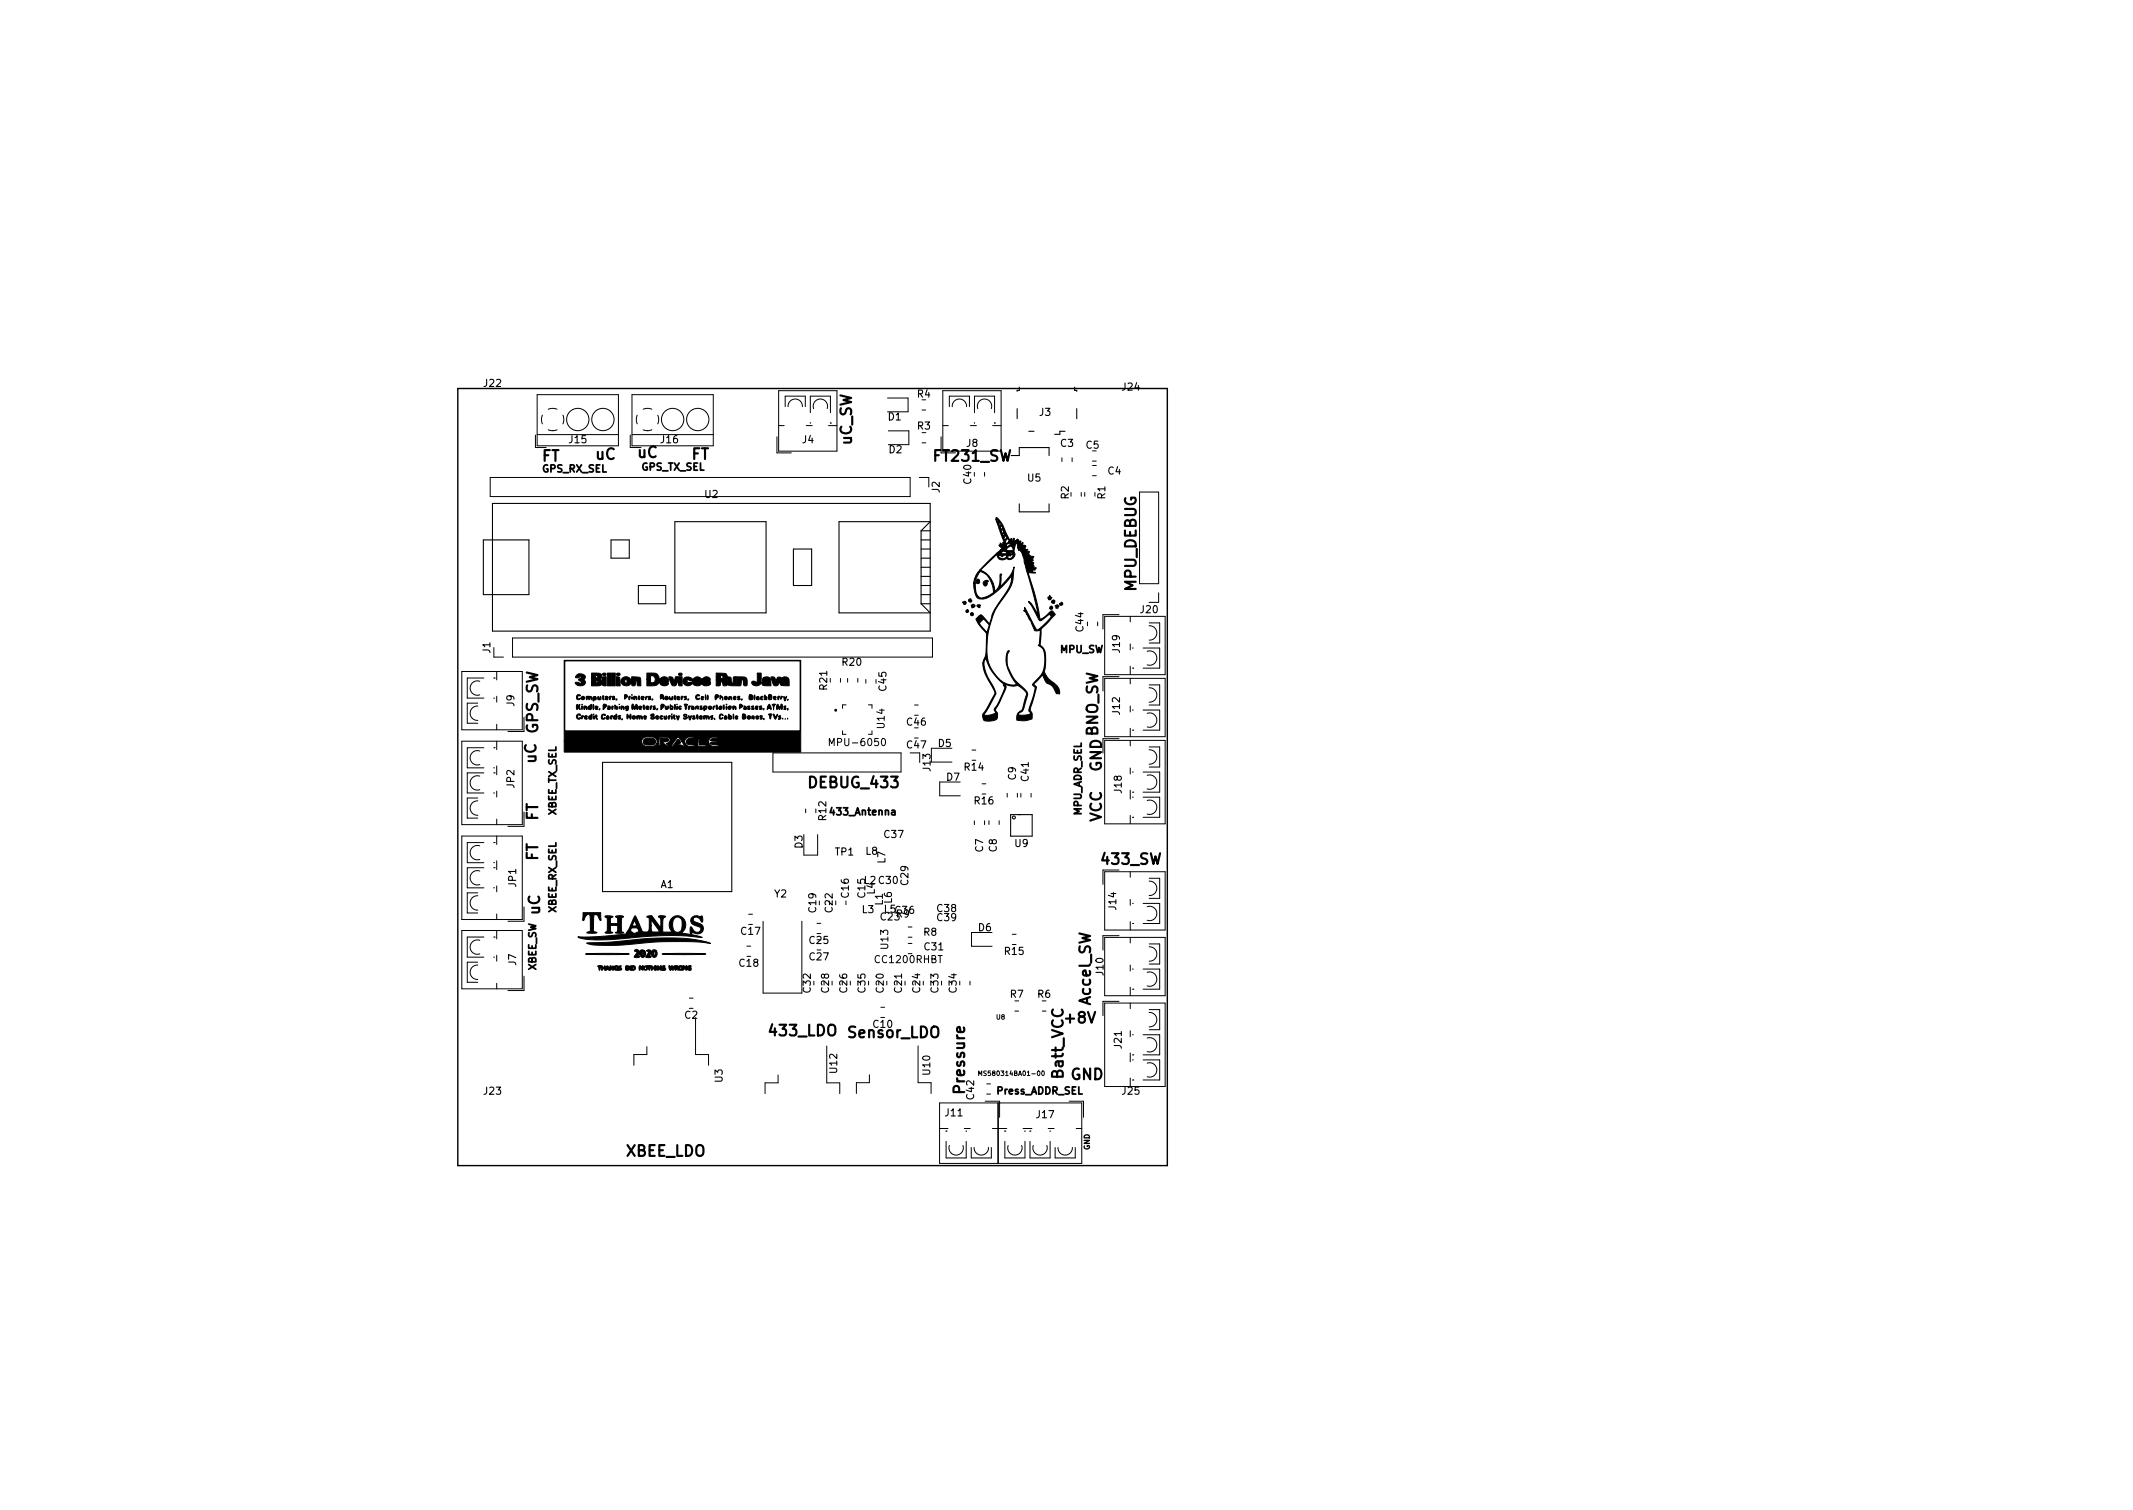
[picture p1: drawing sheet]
<svg xmlns="http://www.w3.org/2000/svg" width="297mm" height="210mm" viewBox="0 0 297 210" stroke-linecap="round" stroke-linejoin="round" font-family="sans-serif">
<defs><g id="words">
<g font-size="2.1">
<text x="75.4" y="64.2">FT</text>
<text x="82.9" y="64">uC</text>
<text x="88.8" y="63.7">uC</text>
<text x="96.3" y="64">FT</text>
<text x="118.6" y="62.1" transform="rotate(-90 118.6 62.1)">uC_SW</text>
<text x="130.1" y="64.2">FT231_SW</text>
<text x="158.2" y="82.4" transform="rotate(-90 158.2 82.4)">MPU_DEBUG</text>
<text x="74.7" y="106.3" transform="rotate(-90 74.7 106.3)">uC GPS_SW</text>
<text x="153.4" y="107.5" transform="rotate(-90 153.4 107.5)">GNDBNO_SW</text>
<text x="112.8" y="109.7">DEBUG_433</text>
<text x="74.9" y="119.9" transform="rotate(-90 74.9 119.9)">FT</text>
<text x="74.9" y="114.3" transform="rotate(-90 74.9 114.3)">FT</text>
<text x="153.4" y="114.5" transform="rotate(-90 153.4 114.5)">VCC</text>
<text x="153.5" y="120.4">433_SW</text>
<text x="75.2" y="127.4" transform="rotate(-90 75.2 127.4)">uC</text>
<text x="148.5" y="142.5">+8V</text>
<text x="151.9" y="139.9" transform="rotate(-90 151.9 139.9)">Accel_SW</text>
<text x="107.2" y="144.3">433_LDO</text>
<text x="118.1" y="144.5">Sensor_LDO</text>
<text x="134.4" y="152" transform="rotate(-90 134.4 152)">Pressure</text>
<text x="148.1" y="150.1" transform="rotate(-90 148.1 150.1)">Batt_VCC</text>
<text x="149.1" y="150.4">GND</text>
<text x="87.1" y="161">XBEE_LDO</text>
</g>
<g font-size="1.4">
<text x="67.4" y="53.9">J22</text>
<text x="123.7" y="58.5">D1</text>
<text x="127.8" y="55.4">R4</text>
<text x="127.8" y="59.8">R3</text>
<text x="144.8" y="57.9">J3</text>
<text x="156.3" y="54.4">J24</text>
<text x="75.5" y="65.8">GPS_RX_SEL</text>
<text x="79.3" y="61.7">J15</text>
<text x="89.3" y="65.5">GPS_TX_SEL</text>
<text x="92.1" y="61.7">J16</text>
<text x="111.7" y="61.7">J4</text>
<text x="123.8" y="63.1">D2</text>
<text x="134.6" y="62.2">J8</text>
<text x="147.7" y="62.2">C3</text>
<text x="151.3" y="62.5">C5</text>
<text x="98.2" y="69.3">U2</text>
<text x="130.8" y="68.6" transform="rotate(-90 130.8 68.6)">J2</text>
<text x="135.2" y="67.3" transform="rotate(-90 135.2 67.3)">C40</text>
<text x="143.1" y="67">U5</text>
<text x="148.8" y="69.5" transform="rotate(-90 148.8 69.5)">R2</text>
<text x="153.9" y="69.5" transform="rotate(-90 153.9 69.5)">R1</text>
<text x="154.3" y="66.1">C4</text>
<text x="150.9" y="87.9" transform="rotate(-90 150.9 87.9)">C44</text>
<text x="158.9" y="85.4">J20</text>
<text x="68.3" y="90.9" transform="rotate(-90 68.3 90.9)">J1</text>
<text x="117.3" y="92.7">R20</text>
<text x="147.6" y="90.9">MPU_SW</text>
<text x="155.9" y="90.8" transform="rotate(-90 155.9 90.8)">J19</text>
<text x="71.6" y="98.3" transform="rotate(-90 71.6 98.3)">J9</text>
<text x="115.2" y="96" transform="rotate(-90 115.2 96)">R21</text>
<text x="123.2" y="101.4" transform="rotate(-90 123.2 101.4)">U14</text>
<text x="123.4" y="96.1" transform="rotate(-90 123.4 96.1)">C45</text>
<text x="126.3" y="101">C46</text>
<text x="155.9" y="99.5" transform="rotate(-90 155.9 99.5)">J12</text>
<text x="116" y="103.9">MPU-6050</text>
<text x="126.3" y="104.2">C47</text>
<text x="129.6" y="107.3" transform="rotate(-90 129.6 107.3)">J13</text>
<text x="130.7" y="104">D5</text>
<text x="134.3" y="107.3">R14</text>
<text x="71.6" y="109.7" transform="rotate(-90 71.6 109.7)">JP2</text>
<text x="77.5" y="113.6" transform="rotate(-90 77.5 113.6)">XBEE_TX_SEL</text>
<text x="115.8" y="113.5">433_Antenna</text>
<text x="131.8" y="108.7">D7</text>
<text x="135.7" y="112">R16</text>
<text x="141.5" y="108.6" transform="rotate(-90 141.5 108.6)">C9</text>
<text x="143.2" y="108.7" transform="rotate(-90 143.2 108.7)">C41</text>
<text x="150.6" y="113.6" transform="rotate(-90 150.6 113.6)">MPU_ADR_SEL</text>
<text x="156.2" y="110.4" transform="rotate(-90 156.2 110.4)">J18</text>
<text x="111.8" y="118.1" transform="rotate(-90 111.8 118.1)">D3</text>
<text x="115.1" y="114.2" transform="rotate(-90 115.1 114.2)">R12</text>
<text x="116.3" y="119.1">TP1</text>
<text x="120.6" y="119">L8</text>
<text x="123.2" y="116.7">C37</text>
<text x="136.9" y="118.6" transform="rotate(-90 136.9 118.6)">C7</text>
<text x="138.8" y="118.6" transform="rotate(-90 138.8 118.6)">C8</text>
<text x="141.3" y="117.9">U9</text>
<text x="71.9" y="123.5" transform="rotate(-90 71.9 123.5)">JP1</text>
<text x="92" y="123.6">A1</text>
<text x="107.9" y="125">Y2</text>
<text x="118.2" y="124.9" transform="rotate(-90 118.2 124.9)">C16</text>
<text x="120.3" y="123.1">L2 C30</text>
<text x="120.5" y="124.9" transform="rotate(-90 120.5 124.9)">C15</text>
<text x="121.8" y="124.5" transform="rotate(-90 121.8 124.5)">L4</text>
<text x="123.3" y="120.2" transform="rotate(-90 123.3 120.2)">L7</text>
<text x="124.2" y="125.8" transform="rotate(-90 124.2 125.8)">L6</text>
<text x="126.5" y="123.2" transform="rotate(-90 126.5 123.2)">C29</text>
<text x="77.5" y="127.1" transform="rotate(-90 77.5 127.1)">XBEE_RX_SEL</text>
<text x="103.2" y="130.2">C17</text>
<text x="112.8" y="131.4">C25</text>
<text x="113.7" y="127" transform="rotate(-90 113.7 127)">C19</text>
<text x="115.9" y="127" transform="rotate(-90 115.9 127)">C22</text>
<text x="120.1" y="127.1">L3</text>
<text x="122.7" y="128.2">C23</text>
<text x="122.9" y="126" transform="rotate(-90 122.9 126)">L1</text>
<text x="123.1" y="127.1">L5C36</text>
<text x="124.8" y="127.7">R9</text>
<text x="128.6" y="130.3">R8</text>
<text x="130.5" y="127">C38</text>
<text x="130.5" y="128.3">C39</text>
<text x="136.3" y="129.7">D6</text>
<text x="155.4" y="126.6" transform="rotate(-90 155.4 126.6)">J14</text>
<text x="71.9" y="134.4" transform="rotate(-90 71.9 134.4)">J7</text>
<text x="74.7" y="135.2" transform="rotate(-90 74.7 135.2)">XBEE_SW</text>
<text x="103" y="134.6">C18</text>
<text x="112.8" y="133.7">C27</text>
<text x="122" y="134.1">CC1200RHBT</text>
<text x="123.7" y="132.1" transform="rotate(-90 123.7 132.1)">U13</text>
<text x="128.8" y="132.3">C31</text>
<text x="140" y="133">R15</text>
<text x="153.7" y="135.7" transform="rotate(-90 153.7 135.7)">J10</text>
<text x="95.4" y="141.8">C2</text>
<text x="112.9" y="138.2" transform="rotate(-90 112.9 138.2)">C32</text>
<text x="115.4" y="138.2" transform="rotate(-90 115.4 138.2)">C28</text>
<text x="118" y="138.2" transform="rotate(-90 118 138.2)">C26</text>
<text x="120.5" y="138.2" transform="rotate(-90 120.5 138.2)">C35</text>
<text x="121.6" y="143.1">C10</text>
<text x="123.1" y="138.2" transform="rotate(-90 123.1 138.2)">C20</text>
<text x="125.6" y="138.2" transform="rotate(-90 125.6 138.2)">C21</text>
<text x="128.1" y="138.2" transform="rotate(-90 128.1 138.2)">C24</text>
<text x="130.7" y="138.2" transform="rotate(-90 130.7 138.2)">C33</text>
<text x="133.2" y="138.2" transform="rotate(-90 133.2 138.2)">C34</text>
<text x="140.7" y="138.9">R7</text>
<text x="144.5" y="138.9">R6</text>
<text x="116.6" y="149.4" transform="rotate(-90 116.6 149.4)">U12</text>
<text x="129.5" y="149.6" transform="rotate(-90 129.5 149.6)">U10</text>
<text x="156.2" y="145.9" transform="rotate(-90 156.2 145.9)">J21</text>
<text x="67.4" y="152.4">J23</text>
<text x="100.6" y="150.7" transform="rotate(-90 100.6 150.7)">U3</text>
<text x="131.7" y="155.4">J11</text>
<text x="135.6" y="153" transform="rotate(-90 135.6 153)">C42</text>
<text x="138.8" y="152.4">Press_ADDR_SEL</text>
<text x="144.4" y="155.7">J17</text>
<text x="156.3" y="152.4">J25</text>
</g>
<text font-size="1" x="151.8" y="160.1" transform="rotate(-90 151.8 160.1)">GND</text>
<g font-size=".9">
<text x="138.8" y="142">U8</text>
<text x="136.9" y="149.8">MS580314BA01-00</text>
</g>
</g></defs>
<g fill="none" stroke="#000" stroke-width=".2">
<path d="M63.8 54.1h98.8v108.2h-98.8z"/>
<circle cx="116.4" cy="98.9" r=".1"/>
</g>
<g fill="#000" stroke="#000" stroke-width=".14">
<path d="M138.8 72a4.4 4.4 0 0 1 1.3 2.3l.6 1 .1-.3h.1l.1 .6 .2-.7v.7l.2-.3h.3h-.3l.3-.2 .1 .1v.4l.1-.1h.1v-.1l-.1 .1 .1-.2 .2 .1-.3 .7 .5-.6v.6l.2-.2 .3 .2-.2 .2 .1 .1-.4 .3 .7-.2-.4 .3h.7l-.4 .2 .3 .1-.2 .2 .9 .2-.2 .3a.34 .34 0 0 1 0 .4 .34 .34 0 0 1-.4 .1h.6l-.2 .3 .2 .3h-.3a.37 .37 0 0 0 .5 .1l.1 .1-.3 .1 .2 .2a.38 .38 0 0 0-.5 .2l.5 .1h-1l1 3.3 .7 3.2 .5-.3 1.1-.8 .5 .5-1.6 1.6a.74 .74 0 0 0-.4 .9l-.2 1.7a1.9 1.9 0 0 1 .8 2l-.1 1.4a1.2 1.2 0 0 0 .5 1.2l.7 .7a1.55 1.55 0 0 1 .9 1.5h-.4l-.2-.2a1.82 1.82 0 0 0-1.3-1.3l-.5-1.1-1.2 1.2 .4 .5-.9 3.1 .3 .7-.1 .6-.9 .2h-1.2a1.14 1.14 0 0 1 .7-1.4l.6-2a.59 .59 0 0 0-.3-.8l-.9-.6a3.6 3.6 0 0 1-1.8-.2l.2 .2v.4l-.9 2-.6 .9a1.11 1.11 0 0 1 .2 1.3 2.16 2.16 0 0 1-1.8 .2 .91 .91 0 0 1 .2-1.3l1.3-2.4-.3-.9a6.2 6.2 0 0 1-1.3-3.4h.1v.3a7.8 7.8 0 0 0 1.4 3.2l.3 .8-1.6 3a2.02 2.02 0 0 0 1.6-.4l-.1-.1a.55 .55 0 0 1 .2-.8l1.1-2.5-.2-.6a7.1 7.1 0 0 1-2.4-3.4 .49 .49 0 0 0-.3 .5h-.1l.2-.7a3.7 3.7 0 0 0 .3-1.9v-1.5l-1.2-1.4h.2l1 1.3 .4-1.1-.8-.8-.6 .6h-.2l-.3-.6 .7-.6 1.2 1.3a8.8 8.8 0 0 1 1.6-3.4l.8-1.2a2.74 2.74 0 0 0 .6-2.1l-.1 .1a10.2 10.2 0 0 1-3.4 3l-.5 .1a.87 .87 0 0 1-1-.9l-.2-1.3h.2v.4a1.77 1.77 0 0 0 .6 1.6 2.6 2.6 0 0 0 2-.7 3.3 3.3 0 0 0-1.5-2.8l-.4-.1a3.3 3.3 0 0 0-.7 1.6h-.2l.1-.5 .4-.9 .3-.4a3.3 3.3 0 0 1 2.2 2.9 2.27 2.27 0 0 0 .7-2.2l.1-.2h.1l-.1 .3-.1 1.5 .2-.2a6.2 6.2 0 0 0 1.7-2.6 7.9 7.9 0 0 1-.6 3l-.7 1.1a11.4 11.4 0 0 0-2.2 9.3 4.9 4.9 0 0 0 2.7 3l.9 .1 .2-.1v-.1a6.9 6.9 0 0 1-1.4-3.2l.1-1.1 .2-.3h.2l-.1 .2a3 3 0 0 0 .2 2.7 6.2 6.2 0 0 0 2.1 2.5l.2 .4a.79 .79 0 0 1 0 .8l-.2 .8a1.68 1.68 0 0 1-.6 1.1l-.5 .4h1.3l.6-.2-.3-.4 .9-3.2-.4-.3v-.2a4.8 4.8 0 0 0 1.6-2.2l.1-1.1a2.36 2.36 0 0 0-.5-1.8l-.4-.3 .1-.2 .2-1.8a.71 .71 0 0 1-.9-.1 7 7 0 0 0-1.1-2.2v-.2l-.4-.3h.2v-.4l1.4 2.7 .3 .4 1-.7 1-1.1-.3-.3-1 .8h-.3l-1.6-2.7a4.3 4.3 0 0 1 1.3 1.7l-.4-1.8-1.1-4.1 .5-.1-.5 .1-.3-1h.7h-.7l-.4-1.6-.2-.2v-.2l-.2 .2-.1-.3h.7h-.7v-.1h.5h-.5v-.1l.7 .1 .2-.3-.2 .2h-.7h.3l.1-.2-.1 .2h-.4l-.2-.7-.3 1.2a.76 .76 0 0 1-.1 1 .76 .76 0 0 1-.9 .1 .79 .79 0 0 1-1.3-.3l.3 .1a.68 .68 0 0 0 1-.1h.2l.1 .3h.1l.4-.2 .1-.3h-.3l-.1 .1-.2-.1-.1 .2h-.2v-.1l-.1-.1a.38 .38 0 0 0-.5 .2l-.3-.1-.4 .1-.1-.3-2.4 2.2 2.4-2.4 1.2 .1 .3-.1h-.1h.3l.1 .1h.5l-.3-.2-.6 .1a.6 .6 0 0 0-.9 0h-.5l.5-.4 1 .1a.6 .6 0 0 0 .8-.2l-.3-.5-.5 .3-.1 .2-.1-.1-.1 .2h-.7l.1-.1h.5h-.5l.2-.1-.5-.4h1l.1 .1h.1a.41 .41 0 0 0 .4-.5l-.4 .1-.2 .3h-1v-.1l.2-.1v-.2l.4 .3v-.1h.3h-.3l-.1-.3 .2 .2v-.1h.2l.1 .1 .4-.2h.2l.2 .1-.1-.1h-.3v-.2l-.2-.3-.2 .3-.1 .3h-.2l-.2-.7h.2l.1 .2h.1a.35 .35 0 0 0 .2-.4h-.3l-.1 .2h-.2l-.2-.4h.4l.2-.2-.2-.1-.2 .3h-.2l-.1-.4 .3 .1 .2-.4h-.2l-.2 .3h-.1l-.2-.5 .4 .1 .1-.4h-.2l-.1 .3h-.2l-.2-.6h.2l.2 .2 .1-.2-.2-.2-.1 .2h-.2l-.2-.7h.1l.2 .4 .1-.2-.2-.2h-.2zM139.5 76.9v.1zM80.3 96.8l.2-.1 .3 .1v.1h-.3l-.1 .2 .2 .2 .3-.1a.32 .32 0 0 1-.5 .2l-.1-.4zM80.4 99.5l.2-.1 .2 .1-.1 .1-.1-.1-.2 .3 .2 .2 .2-.1v.1l-.2 .2-.2-.1a.39 .39 0 0 1 0-.6zM80.3 98.1l.1 .2 .4-.2-.1 .4 .1 .3-.3-.3-.1 .3-.1-.1zM80.3 94l.3-.2h.3a.66 .66 0 0 1 .6 .4l-.2 .4 .1 .1a.41 .41 0 0 1-.1 .7 .84 .84 0 0 1-1.2-.3l.2-.1 .5 .1 .2-.1-.4-.3 .3-.3 .1-.1-.5 .1-.3-.1zM81 98.3l.1 .5-.1-.3zM81.1 98.1v.1zM81 99.7h.3l-.2 .4-.1-.1zM81.1 97h.3v.4h-.2l-.2-.1v-.1h.1l.1 .1 .1-.1-.1-.2-.1 .2h-.1zM81.3 98.4l.2-.1a.32 .32 0 0 1 .3 .4h-.2l-.1-.3-.1 .4zM81.5 99.7h.3l-.1 .2-.2 .1h.3l-.1 .1-.3-.1v-.2h.3h-.3z"/>
<path d="M81.7 97l.1-.1a.45 .45 0 0 1 .6 .3v.2l-.2-.4-.2 .4-.1-.4-.2 .4-.1-.2zM81.9 98.4l.4-.3v.7l-.4-.1v-.2h.1l.1 .2 .1-.2-.1-.1-.1 .1h-.1zM82 99.8l.4-.4v.7h-.4v-.2h.1l.1 .2 .1-.2-.1-.2-.1 .2h-.1zM82.6 98.1l.1 .3-.1 .4-.1-.4zM82.7 99.4v.1zM82.7 99.6l.1 .3-.1 .3-.1-.3zM82.7 97h.1a.3 .3 0 0 1 .2 .4l-.4 .2v-.4h.1l.1 .1 .1-.1-.1-.2-.1 .2h-.1zM82.9 98.4l.2-.1 .2 .2-.3 .1 .2 .1v.1h-.3v-.4h.2zM83 99.5l.2 .2-.1 .3 .1 .1-.1 .1a.49 .49 0 0 1-.1-.7zM82.4 93.7h.9a.48 .48 0 0 1 .5 .3 .48 .48 0 0 1-.1 .6l.2 .2 .1-.6h.4v1.3h-.4l-.1-.4a.73 .73 0 0 1-.9 .4h-.6v-.6h.5l.2 .2 .2-.2-.2-.1-.2 .1h-.5v-.7h.5l.2 .2 .2-.2-.3-.1-.1 .1h-.5zM83.5 98.7h.1l-.2 .1zM83.3 97l.2 .3 .1-.3 .1 .4h-.4z"/>
<path d="M84 96.9l.1 .1a.26 .26 0 0 0 0 .4 .4 .4 0 0 1-.1-.5zM83.9 99.5l.3-.1 .1 .2-.3-.1a.37 .37 0 0 0 0 .6l.3-.2-.1 .2h-.4l-.1-.4zM84.1 98l.4 .2-.5 .6v-.5l.2 .1 .1-.1v-.1l-.3 .1zM83.9 93.8l.4-.1 .1 .3h-.4zM84.3 97l.2-.1 .2 .2v.1l-.3 .1h.2v.1h-.3v-.3h.3zM84.6 99.6l.1 .1a.27 .27 0 0 1 .1 .2 .27 .27 0 0 1-.1 .3l-.3-.2h.2v-.1l-.2 .1 .1-.2h.2h-.2zM84.6 98.3h.3l.1 .4-.4 .1v-.2l.2 .1v-.1h-.2l.2-.2zM84.6 93.7h.5v1.8h-.5zM84.9 97h.2l-.2 .4zM85 99.7h.3l-.2 .5zM85.2 98.4l.2-.1-.1 .5zM85.3 97h.3l-.1 .1h-.1l.3 .2-.4 .1v-.1l.2 .1-.2-.3z"/>
<path d="M85.6 98.1l.1 .2h.2v.5l-.1-.2-.2 .2zM85.2 93.7h.5v1.8h-.5zM85.5 99.7l.4-.3v.4v.3l-.5-.1v-.1l.3 .1 .1-.1-.1-.2-.1 .1-.1 .1h-.1zM85.8 97.3l.1 .1-.1 .1zM85.9 94.2l.4 .1 .1 1.2h-.5zM86.2 98.4v.3zM86.2 98.1h.1zM85.9 93.8l.4-.1v.3h-.4zM86.1 99.7h.3l-.2 .1 .2 .1-.1 .3-.2-.1 .2-.1-.2-.2zM86.5 98.4l.2-.1a.32 .32 0 0 1 .2 .4h-.1l-.1-.3-.2 .4zM87 96.7h.2l.2 .3-.4 .4v-.5l.2 .1 .1-.1h-.1h-.2zM87.4 99.4l.2 .3 .3-.2-.1 .7-.2-.4-.3 .3z"/>
<path d="M87.1 98.4l.2-.1 .2 .1-.1 .5-.2 .1 .2-.2-.3-.1-.1-.2h.2l.1 .2 .1-.3h-.1l-.2 .1zM86.7 94.4a.79 .79 0 0 1 1.2 .4l.1-.6 .5 .1a.6 .6 0 0 1 .7 .2v1l-.4-.1-.2-.8-.2 .9h-.3l-.1-.6a.76 .76 0 0 1-.7 .6 .76 .76 0 0 1-.8-.5h.5l.2 .1a.35 .35 0 0 0 0-.5l-.2 .1v.3h-.5l.1-.5zM87.6 97h.2l-.2 .4zM88 96.7v.1zM88 97v.4zM88.1 98l.3 .4 .2-.3 .1 .1 .1 .6-.2-.5-.2 .5-.2-.5-.1 .5-.1-.4zM88.1 99.7l.2-.1 .2 .2-.1 .3-.1 .1-.2-.2-.1-.2h.1l.1 .2 .2-.1-.2-.2-.2 .1zM88.2 97h.3a.32 .32 0 0 1 .2 .4h-.1l-.1-.4-.2 .4zM88.7 99.7h.2a.46 .46 0 0 1 .6 .2l-.1 .3-.2-.5-.1 .5-.2-.5-.2 .5-.1-.3zM88.9 97h.2l-.1 .4zM89 98.3h.2l.2 .2-.3 .1 .2 .1v.1l-.3-.1v-.3h.2h-.2zM89.4 97h.1l.2 .1-.3 .2h.2v.1l-.3-.1v-.2h.3h-.3z"/>
<path d="M89.6 98.2h.1l.1 .2-.1 .4-.1-.3zM89.7 99.7h.1l.3 .1-.4 .2h.3l-.1 .1h-.2v-.3h.2zM89.9 97h.3l-.3 .4zM90 98.3h.3v.2l-.2 .1 .2 .1v.1l-.4-.1 .1-.3h.2h-.2zM90.3 97l.2-.1 .1 .1-.2 .1 .3 .2-.4 .1v-.1l.2 .1zM90.5 98.4l.3-.1-.2 .5zM90.8 97.3l.1 .1-.1 .1zM90.1 93.7h.6a.82 .82 0 0 1 1.1 1l.8-.1h-.8a.64 .64 0 0 1 .8-.4 .64 .64 0 0 1 .5 .8l-.8 .1h.8a.68 .68 0 0 1-.7 .4 .68 .68 0 0 1-.5-.6l-.1 .1a.93 .93 0 0 1-1.1 .5h-.6v-.9h.5v.4l.2 .1a.5 .5 0 0 0 .5-.6 .5 .5 0 0 0-.6-.4l-.1 .5h-.5zM90.7 99.5h.4v.1l-.2-.1-.1 .1 .3 .3 .1 .1a.3 .3 0 0 1-.3 .1 .3 .3 0 0 1-.3-.2l.2 .2 .2-.1-.4-.3v-.1zM91 98.3h.3l-.3 .1 .3 .2-.1 .1h-.3h.3zM91.5 98.7h.1l-.2 .1zM91.4 99.7l.3 .1v.1l-.3 .1h.3l-.1 .1-.3-.1 .1-.2h.2h-.2z"/>
<path d="M91.9 99.8l.4-.1-.3 .2 .1 .1h.2l-.1 .1h-.3zM92.1 98l.4 .2-.5 .6v-.5h.4l-.1-.1-.3 .1zM92 96.7h.3l.1 .2v.5l-.3-.2-.1 .2v-.5l.2 .1 .1-.1h-.1h-.2zM92.5 99.7l.1 .4 .2-.5 .1 .5h-.4zM92.7 97h.3l.1 .2-.1 .2-.4-.1v-.1h.1v.1l.2-.1v-.1l-.3 .1zM92.7 98.3l.2 .4 .2-.4v.2l-.1 .2-.1 .1-.2-.1zM93.1 99.7h.3l-.3 .5zM93.3 98.1l.4 .2v.4l-.1 .1-.3-.1v-.1l.3 .1v-.2l-.1-.1-.2 .2zM93.5 99.4l.1 .1zM93.6 99.6v.3v.3l-.1-.3zM93.2 97l.3 .3 .1-.3a.27 .27 0 0 1 .1 .3 .27 .27 0 0 1-.2 .1l-.3-.1zM93.8 99.5l.2 .2a.28 .28 0 0 0 0 .4v.1a.48 .48 0 0 1-.2-.7z"/>
<path d="M94 98.1l.1 .3-.1 .4-.1-.3zM94 96.9l.1 .1-.1 .4a.41 .41 0 0 1 0-.5zM94.3 98.3v.5zM94.2 98.1h.1zM94.3 97h.3v.1l-.2 .2h.2v.1l-.3-.1v-.2h.3h-.3zM94.2 99.7l.3 .2v-.2h.1l-.2 .6zM94.6 98.3h.1l.2 .1-.3 .1 .3 .2-.2 .1-.2-.1zM94.5 93.8l.4-.1 .1 .3h-.4zM93.1 94.3h.5l.3 .6 .2-.7h.9v1.3h-.4a.98 .98 0 0 1-.1-.9 1.09 1.09 0 0 1-.5 .9h-.3l-.2-.2zM94.9 97l.1-.1 .2 .1-.3 .4zM95.3 97l.2-.1 .1 .1-.2 .1 .2 .1v.2h-.3l.2-.1zM95.3 99.5l.1-.1 .3 .2-.3-.1h-.1l.1 .2 .3 .2-.2 .2h-.2l-.1-.1 .2 .1 .1-.2-.3-.2z"/>
<path d="M95.3 98.1h.5l-.2 .2-.1 .5zM95.8 97.3l.1 .1-.1 .1zM95.9 98.4l.3-.1-.3 .5zM95.9 99.7l.2 .2 .1-.2h.1l-.2 .6zM96.3 98.3l.3 .1 .1 .3-.4 .1v-.2l.1 .1 .1-.1-.1-.1-.1 .1 .2-.2zM96.5 99.7h.2l-.1 .1 .2 .3h-.3v-.1l.2 .1zM97 99.6h.2v.1l-.1 .5-.1-.3zM96.9 98.4l.3-.1 .1 .4-.1 .1-.1-.3-.3 .3zM97 96.8l.2-.1 .2 .1v.1h-.3l-.1 .2 .2 .2 .2-.1-.1 .2h-.3a.39 .39 0 0 1 0-.6zM97.5 98.3h.3l-.1 .1 .1 .3-.3 .1v-.1h.2l-.2-.2zM97.5 99.7l.3 .1v.1l-.3 .1h.3l-.1 .1-.3-.1v-.2h.2h-.2zM97.7 97h.1l.2 .1-.3 .2h.2v.1h-.2v-.3h.2z"/>
<path d="M98.3 96.7v.7zM98 99.7h.2a.46 .46 0 0 1 .6 .2l-.1 .3-.1-.5-.2 .5-.2-.5-.2 .5v-.3zM98 98.3h.4a.59 .59 0 0 1-.3 .7l-.1-.4 .3 .1 .1-.2-.1-.1-.2 .2h-.1zM95.4 94.3a.85 .85 0 0 1 1 .3l.2-.1a.7 .7 0 0 1 1.1 .1h.8h-.7a.59 .59 0 0 1 .6-.4 .59 .59 0 0 1 .5 .5l.1 .4a.81 .81 0 0 1-1.3 .2 .84 .84 0 0 1-1.3-.1 .72 .72 0 0 1-.7 .3 .72 .72 0 0 1-.6-.6h.6l.1 .3 .1-.1h1.3l.6-.1 .7 .1-.7-.1 .2-.1h-.2l-.9 .2h-1l.5-.2-.5-.3h1.3h-1.4l-.1 .3h-.6l.1-.4zM98.5 96.8l.1 .2v.4l-.1-.2zM98.8 98.3l.3 .1v.3l-.2 .1-.2-.1v-.1l.2 .1 .1-.1-.1-.2-.2 .2zM98.9 99.8l.4-.1-.2 .1 .2 .1v.2h-.3l.2-.1-.3-.1zM99.3 98.4l.3-.1-.3 .5zM99.7 98.2h.2v.2v.4l-.2-.3zM99.7 96.7l.4 .2-.4 .5-.1-.5 .3 .1 .1-.1h-.1h-.3zM100.3 96.8l.3 .3v.4l-.1-.4h-.1l-.1 .3zM99.7 93.7l1.3 .1 .2 .2a.42 .42 0 0 0 .5 .3l.3 .9 .1-.2v-.7l.5-.1v1.3h-.5a.79 .79 0 0 1-.8-.2 .33 .33 0 0 1-.3 .2 .33 .33 0 0 1-.3-.3l-.1-.2-.2-.1-.2 .6h-.5v-.8h1.4l.1 .4 .1-.4-.1-.3-.1 .3h-1.4v-.4h.6l.2 .2 .2-.1v-.2l-.2-.1-.2 .2h-.6z"/>
<path d="M100.2 98.4l.1-.1h.2v.4h-.4v-.1l.2 .1 .1-.1-.1-.1-.2 .1 .1-.2h.2zM100.2 99.5l.2-.1 .3 .1v.1l-.3-.1-.1 .2 .1 .4 .3-.2a.31 .31 0 0 1-.5 .2zM100.8 98.2v.6l-.1-.2zM101 99.6l.1 .1a.27 .27 0 0 1 .2 .2 .27 .27 0 0 1-.2 .3l-.2-.2h.2v-.1l-.2 .1v-.2h.2h-.2zM101.1 98.1h.1zM101.2 98.3l.1 .2-.1 .3-.1-.3zM101 97h.3v.4h-.2l-.2-.1v-.1h.1l.1 .2 .1-.1-.1-.3-.1 .2h-.1zM101.5 99.4a.69 .69 0 0 1 .4 .7l-.3 .1-.1-.1-.1-.2 .3 .2 .1-.2-.1-.1-.1-.1v.2h-.2zM101.5 98.3h.3a.31 .31 0 0 1 0 .3 .31 .31 0 0 1-.3 .2l-.1-.3 .2 .2 .1-.2-.1-.1-.2 .1zM101.5 97h.2a.29 .29 0 0 1 .2 .4h-.1l-.1-.4-.2 .4zM102.1 99.4l.1 .7zM102 98.4l.3-.1a.32 .32 0 0 1 .2 .4h-.1l-.1-.3-.2 .4z"/>
<path d="M102.2 97h.3v.1l-.1 .1-.1-.2v.3h.2l-.1 .1-.3-.1zM102.5 99.7h.2l.1 .1-.3 .1 .3 .1-.2 .2-.2-.2v-.2h.2h-.2zM102.7 97h.3v.1l-.2-.1 .3 .4h-.4l.1-.1 .2 .1-.3-.3zM103.1 98a.29 .29 0 0 1 .3 .4l-.4 .3v-.4l.2 .1 .1-.1-.1-.1-.2 .1zM103.3 97.3l.1 .1-.2 .1zM102.7 94.2l.9 .1a.53 .53 0 0 1 .5 .7l-.1 .4-.3 .1-.3-.9-.2 .2v.6l-.5 .1zM103.6 98.3l.3 .1 .1 .3-.4 .1v-.2l.1 .1 .1-.1-.1-.1-.1 .1 .2-.2zM103.4 99.4a.36 .36 0 0 1 .5 .4 .36 .36 0 0 1-.4 .3l-.1-.2 .2 .1 .2-.1-.2-.1-.1 .1h-.1v-.3h.1l.1 .1h.1l-.1-.2-.2 .1zM104.1 98.4l.3-.1-.2 .1 .2 .3zM104.1 98.6l.3 .1-.2 .1zM104.1 99.7h.3l.1 .3-.1 .1h-.3v-.1l.2 .1 .1-.2-.2-.2v.3h-.1zM104.4 96.7h.2a.48 .48 0 0 1 .2 .7h-.5v-.2l.3 .1 .1-.1-.1-.1-.3 .1v-.3l.3 .1 .1-.1h-.1h-.3z"/>
<path d="M104.7 98.3h.3l-.2 .1 .2 .3-.3 .1v-.1h.2zM104.7 99.7h.3v.5l-.1-.2-.2 .1zM105.1 96.8l.1 .2-.1 .4-.1-.3zM105.3 98.3l.3 .1-.3 .2 .1 .1h.1l-.1 .1-.2-.1v-.3h.3h-.3zM105.3 99.7h.3v.1l-.2 .1 .2 .1-.1 .1-.2-.1v-.2h.2h-.2zM105.4 97h.3v.4h-.3l-.1-.1 .2 .1 .1-.1-.1-.1-.2 .1 .1-.2h.2zM105.8 98.3h.3l-.3 .1 .3 .2v.1h-.4h.3zM105.5 93.7h.5v1.1a.68 .68 0 0 1-.6 .7 .68 .68 0 0 1-.7-.5 .38 .38 0 0 1 .6 .1l.2-.3zM105.8 99.7h.4l-.1 .1-.2-.1 .2 .3 .1 .1h-.3v-.1h.1zM105.9 97.1l.2-.1h.2l-.3 .2v.1h.2v.1l-.3-.1zM106.3 98.7h.1l-.1 .1zM106.5 96.8l.1 .3 .2-.1-.1 .4-.1-.1-.1 .1z"/>
<path d="M106.2 94.4a.63 .63 0 0 1 .8-.1 .63 .63 0 0 1 .3 .7l.1 .5h-.6a.56 .56 0 0 1-.7-.3v-.1l.6 .1 .1-.2v-.1l-.2 .2h-.5l.1-.5h.6h-.6zM107.1 98.1l.2 .2 .1 .5a.31 .31 0 0 0-.5 0v-.4l.2 .1h.1l-.1-.2-.2 .1zM107.1 96.7a.36 .36 0 0 1 .4 .4 .36 .36 0 0 1-.4 .3l-.1-.2 .3 .2 .1-.1-.1-.2-.3 .1v-.3l.2 .1 .2-.1h-.2h-.2zM107 99.5l.3-.1 .2 .1-.1 .1-.1 .5zM107.7 99.4l.3 .5 .3-.4-.3 .7-.2-.4zM107.5 98.1h.5l-.2 .2-.1 .5v-.5zM107.8 97h.3v.1l-.2 .1 .2 .2-.4-.1v-.2h.2h-.2zM108.3 98.1l.2 .3 .2-.1-.1 .5-.3-.5v.4l-.1 .1-.1-.1zM108.3 97h.3l-.2 .4zM108.4 99.7h.3l-.1 .1 .2 .2-.1 .1h-.3l.2-.1-.2-.2zM108.7 98.1h.2l.1 .1-.1 .6zM108.7 97l.1-.1 .2 .1-.3 .4z"/>
<path d="M109.2 98.3h.3l-.3 .1 .3 .2-.1 .2-.3-.1h.3zM107.4 94.3h.4l.3 .6 .1-.3h1.2h-1.2l.1-.3h.4v.1a.66 .66 0 0 1 .8-.1 .66 .66 0 0 1 .4 .7v.5h-.5a.58 .58 0 0 1-.8-.3v-.1l.7 .1 .1-.2-.1-.1-.2 .2h-.5l.1-.4-.2 .2a.52 .52 0 0 1-.2 .5 .52 .52 0 0 1-.6 0zM109.2 97l.1 .2 .2-.2-.1 .6-.2-.2zM109.7 98.6l.1 .1-.1 .2zM109.7 97.4h.1l-.1 .1zM134 83.8l.4-.1 .2 .2-.1 .2-.1 .1-.2-.1v-.1l.1 .1v-.2l-.1 .1zM134.5 85l.3 .2-.1-.4 .1 .1 .1 .3-.3 .1zM135 83.4a.25 .25 0 0 1 .2 .1 .25 .25 0 0 1 .1 .2l-.2 .1-.2-.1h.2v-.1h-.2zM135.2 85.4l.1-.1 .2 .1v.3h-.3v-.2l.3 .1-.1-.1h-.2zM135.2 84.3a.32 .32 0 0 1 .6 .1l-.4 .2-.1-.2 .3 .1v-.1v-.1l-.3 .1zM136.1 80.6l.3 .1v.3v.2l-.2 .1-.2-.1 .1-.3h-.1zM136 84.3l.3-.1 .3 .1-.3 .1v.1h.1l.1 .1h-.1z"/>
<path d="M137 81a.47 .47 0 0 1 .6-.1l-.2 .2a.31 .31 0 0 1 .1 .3 .31 .31 0 0 1-.3 .2l-.3-.3zM146.2 82.9l.1 .2 .2 .1a.38 .38 0 0 1-.5 .3v-.2l.2 .1v-.1l-.1-.1-.1 .1-.1-.1 .2-.1zM146.3 84.4h.2l.1 .2-.2 .3-.1-.1-.1-.1h.3l-.1-.2-.2 .2zM146.5 83.7l.2-.2 .1 .1 .1 .1-.1 .3h-.3v-.2l.2 .1 .1-.2-.3 .1zM147 84.3l.2-.1 .3 .2h-.4zM147 84.6l.2-.1 .2 .1-.2 .1zM147.6 84l.2 .2v-.4l.2 .3-.2 .2h-.2zM86.6 100.1v.1zM89.6 103a1.16 1.16 0 0 1 1.7 .1 .49 .49 0 0 1-.6 .6h-.4a.53 .53 0 0 1-.6 0 .53 .53 0 0 1-.1-.7zM99.5 100v.2zM106.4 100v.2zM109 100v.1z"/>
<path d="M109.3 100.1h.1zM109.7 100v.1zM78.6 91.9h32.9v12.8h-32.9v-1.5h10.7a.98 .98 0 0 0 1.4 .8 .75 .75 0 0 0 .7-.5h.3l.2 .5v-1.2h1.1l.1 .2-.1 .2-.8 .1 .8 .6 .6 .1 .7-.9 .2-.2 .3 .6-.6 .1 1.1 .4-.4-.8h.4a1.06 1.06 0 0 0 1.6 .6l-1.1-.2-.2-.3h1.6v.7l1.4-.1-.5-.2-.7 .1v-.5h1.3a1.05 1.05 0 0 0 1.5 .5l-.4-.1a.77 .77 0 0 1-.9-.2l.1-.1 1.1-.1-1.2-.2a1.28 1.28 0 0 1 1.2-.4h.5v.1v-.2v.1h-.5h.1a1.64 1.64 0 0 0-1.4 .1l-.1 .5h-1.3l-.1-.7-.1 .7h-1.6a.58 .58 0 0 1 .8-.5l.5-.1a1.26 1.26 0 0 0-1.5 .3l-.1 .2h-.4l-.5-.6-.9 1.3a.77 .77 0 0 1-.7-.4 .5 .5 0 0 0 .5-.6 .63 .63 0 0 0-.8-.3h-.7l-.1 .9h-.3a.76 .76 0 0 0-.2-.8 .76 .76 0 0 0-.8-.1 .83 .83 0 0 0-1.1 .6h-10.7v-11.2h.1v9.8h32.7v-9.8h-32.8zM81.2 127.1h2.5v1.1l-.2-.1-.4-.7h-.3l-.1 .1-.1 2.2 .5 .1-.1 .1h-1.3l.5-.2v-2l-.1-.4a.79 .79 0 0 0-.8 .9l-.2-.1zM83.2 134.5a.52 .52 0 0 1 .8 .2l.3-.2v.3l.2-.3h.1l.3 .5v-.2h.8l.1 .2 .1-.1 .5 .1-.2-.2-.1 .1h-.2l-.1-.3-.1 .2h-.8l.1-.3 .3 .2v-.2l.2 .1a.46 .46 0 0 1 .7 0l.3-.1-.1 .2 .2 .2a.9 .9 0 0 1-1.1 0l-.1 .2-.3-.2-.1 .2h-.1l-.3-.1-.3 .1-.3-.2-.2 .2-.1-.5-.2 .5-.1-.4zM81.5 132.8h2.9h3.2l-2.9 .1zM84.3 127.6l.5-.1 .6 .2-.4 .2v.7h1a.76 .76 0 0 0-.1-.9l-.2-.1 .4-.1 .8 .1-.3 .3-.1 1.3 .1 .6 .3 .1h-1.1h-.1l.3-.2v-.8h-1a1.01 1.01 0 0 0 .1 .9l.2 .1-.5 .1-.6-.1 .3-.2 .1-.8v-1l-.3-.2zM87.2 134.5l.5 .1a.42 .42 0 0 1 .6-.1 .42 .42 0 0 1 .1 .5l-.3 .1h-.3l-.1-.1h-.1a.32 .32 0 0 1-.5 0v-.2h.2l.1 .2 .1-.2h.6l.1 .2 .1-.2-.1-.2-.1 .2h-.6l-.1-.2-.1 .2h-.2zM88.4 132.3l.3-.1 .4 .3a.31 .31 0 0 1 .4-.2 .52 .52 0 0 1 .4 .6 .52 .52 0 0 1-.6 .4l-.2-.5h.3l.1 .3 .1-.4-.1-.2-.1 .3-.4-.1-.1 .1v.2l.2 .2-.1 .1h-.7l.4-.7v-.1h-.3zM89.1 134.4l.3 .4h.3l.2 .2 .1-.2-.1-.2-.2 .2h-.3v-.3l.1-.1 .1 .2a1.55 1.55 0 0 1 1.2 0l.2 .1 .2-.2h.2v.6h-.3l-.1-.2-.2 .2-.2-.5-.2 .5-.1-.4-.2 .3-.1 .1-.4-.1-.1 .1-.3-.3-.1 .3-.1-.3zM90 132.4l.5-.1 .2 .3a.4 .4 0 0 1 .3-.4 .4 .4 0 0 1 .4 .2 .62 .62 0 0 1-.3 .9h-.1l-.4-.5-.1 .2 .2 .2-.1 .1h-.7l.4-.6h.7l.1 .4 .1-.2v-.4l-.2 .2h-.7v-.1zM80.5 130.5a39.3 39.3 0 0 0 7-.5l-.3-.1 .2-.2h.4a.65 .65 0 0 0 1 .1l.2-.1-.1-.1a.44 .44 0 0 0-.5-.4h-.5l-.1 .5h-.4l.4-.8h.8l-.2-.8-.3 .8h-.3l.6-1.4 1.1 2.2a.64 .64 0 0 0 .9-.3v-.5h.3l.1 .8h1.1l-1.2-1.6v.8h-.3v-1l-.3-.3 .7-.1 1.2 1.7v-1.2l-.3-.4 .2-.1h.5l.3 .1-.1 .1a.99 .99 0 0 0-.3 1.2v.9h1.2l.1-.1a1.23 1.23 0 0 1-.4-1.1h.5a1.03 1.03 0 0 0 .6 1.2 .83 .83 0 0 0 .7-1.1 .71 .71 0 0 0-.6-1 .71 .71 0 0 0-.7 .9h-.5a1.18 1.18 0 0 1 1.5-1.1 1.18 1.18 0 0 1 .8 1.6l-.6 .8 2.1 .4 .8 .2h-.1a38.7 38.7 0 0 0-10.8 .2 18.1 18.1 0 0 1-6.2-.1z"/>
<path d="M91.6 134.5l.3 .3 .1-.4 .1 .2 .4-.2 .1 .1-.3 .2v.2l.2 .1-.1-.2 .2-.1 .1 .3a.65 .65 0 0 1-1-.3l-.1 .4-.1-.3zM81.7 131.3a68.5 68.5 0 0 0 7.9-.6 25.8 25.8 0 0 1 9 .5l.4 .2a51.9 51.9 0 0 0-12.3 .2h-2.1a7.8 7.8 0 0 1-2.8-.2zM93.1 134.5h.2v.2l.3-.3 .1 .3a.48 .48 0 0 1 .7-.1 .38 .38 0 0 1 .7 0v-.1l.4 .2 .1-.3 .1 .3 .1-.1a.34 .34 0 0 1 .5-.1l-.4 .2v.1l.2 .2-.1-.3 .2 .1v.3h-.1l-.4-.1-.1 .1-.3-.3-.2 .3h-.6l-.3-.2 .2 .1v-.1h-.2l-.1 .2-.1-.3h.7l.1 .2 .1-.2-.1-.2-.1 .2h-.7v-.1h.2h-.2v-.1l-.2 .5h-.1l-.2-.2-.1 .2h-.1l-.1-.2zM92.2 132.8h2.9h3.2l-2.9 .1zM96.5 127.7a1.03 1.03 0 0 1 1-.1l.2-.1 .2 .3-.1 .5v.1h-.1a.72 .72 0 0 0-1.1-.6v.4l.3 .2a1.11 1.11 0 0 1 1.1 .9 .88 .88 0 0 1-1.5 .5l-.2 .2-.2-.1 .1-.9 .2 .3a.65 .65 0 0 0 .5 .5 .65 .65 0 0 0 .6-.2l.1-.4-.5-.2a1 1 0 0 1-.9-.8z"/>
</g>
<g fill="none" stroke="#000" stroke-width=".14">
<path d="M74.8 55h11.3v7.1h-11.3zM75.5 57.8l-.1 .7 .1 .5M76.4 57l.5-.1 .7 .1M77.6 59.8l-.6 .2-.6-.2M78.4 57.8l.1 .6-.1 .6M88 55h11.3v7.1h-11.3zM88.7 57.8l-.1 .7 .1 .5M89.6 59.8l.6 .2M89.6 57l.5-.1 .7 .1M90.8 59.8l-.6 .2M91.6 57.8l.1 .6-.1 .6M108.4 59.3h.8"/>
<path d="M108.4 54.4h8.2v8.4h-8.2zM109.3 56.6v-1.4h2.8v1.4M111.7 56.6a1 1 0 0 0-1-1 1 1 0 0 0-1 1M112.3 59.3h.8M112.8 57.5v-2.3h2.8v2.3M112.8 58.9h.1M112.8 58.8v.1M115.2 56.9a1 1 0 0 0-1-1.3 1 1 0 0 0-.9 1.3M115.4 59.3h1.2M115.6 58.9h.1M115.6 58.8v.1M123.6 55.4h2.9v1.9h-2.9"/>
<path d="M123.7 60h2.9v1.9h-2.9M128.4 57.1h.5M131.3 59.3h.8M131.3 54.4h8.1v8.4h-8.1zM132.2 56.6v-1.4h2.8v1.4M134.6 56.6a1 1 0 0 0-1-1 1 1 0 0 0-1 1M135.1 59.3h.9M135.7 57.5v-2.3h2.8v2.3M135.7 58.9h.1M135.7 58.8v.1M138 56.9a1 1 0 0 0-.9-1.3 1 1 0 0 0-.9 1.3M138.2 59.3h1.2"/>
<path d="M138.5 58.9h.1M138.5 58.8v.1M68.3 66.5h58.4v2.6h-58.4zM74.6 60.6v1.7h1.5M74.8 60.5h11.3M87.8 60.6v1.7h1.5M88 60.5h11.3M108.2 60.8v2.3h2M128 66.5h1.3v1.3M128.4 61.7h.5M131.1 60.8v2.3M137.1 65.8v.5"/>
<path d="M147.9 63.8v.5M149.3 63.8v.5M150.6 68.6v.5M151.1 68.6v.5M152.1 64.2h.6M152.1 66.2h.6M152.1 64.8h.6M158.7 68.5h2.6v12.8h-2.6zM64.3 93.5h8.4v8.1h-8.4zM66.5 97.9h-1.4v2.8h1.4M66.5 98.3a1 1 0 0 0-1 1 1 1 0 0 0 1 1M66.8 94.9a1 1 0 0 0-1.3 .9 1 1 0 0 0 1.3 .9"/>
<path d="M67.4 94.4h-2.3v2.8h2.3M68.8 94.4h.1M68.8 97.2h.1M68.8 90.2v1.3h1.3M69.2 93.5v1.2M69.2 96.9v.9M71.4 88.8h58.5v2.7h-58.5zM117 94.5v.5M117.8 98.1h-.5v.5M118 94.5v.5M119.5 94.5v.5M120.6 94.6v.5"/>
<path d="M120.9 98.1h.5v.5M127.4 98.2h.5M151.4 86.6v.5M152.9 86.6v.5M153.6 94.2h2.2M153.8 85.8h8.5v8.1h-8.5zM153.8 94.5h8.5v8.1h-8.5zM155.8 85.6h-2.2v2M157.4 85.8v.8M157.4 89.7v.8M157.4 92.8v1.1M157.4 94.5v.7"/>
<path d="M157.4 98.3v.8M157.7 93h.1M157.7 90.2h.1M157.7 98.9h.1M159.2 90.2h2.3v2.8h-2.3M159.2 98.9h2.3v2.8h-2.3M159.8 99.3a1 1 0 0 1 1.3 1 1 1 0 0 1-1.3 .9M159.8 90.7a1 1 0 0 1 1.3 .9 1 1 0 0 1-1.3 1M160 95.8a1 1 0 0 1 1.1 1 1 1 0 0 1-1.1 1M160 87.1a1 1 0 0 1 1.1 1 1 1 0 0 1-1.1 1M160 95.4h1.5v2.8h-1.5M160 86.7h1.5v2.8h-1.5"/>
<path d="M161.3 82.5v1.4h-1.3M64.3 116.4h8.4v11.6h-8.4zM64.3 103.2h8.4v11.6h-8.4zM66.5 111.1h-1.4v2.8h1.4M66.5 111.5a1 1 0 0 0-1 1 1 1 0 0 0 1 1M66.8 117.8a1 1 0 0 0-1.3 .9 1 1 0 0 0 1.3 1M66.8 108.1a1 1 0 0 0-1.3 .9 1 1 0 0 0 1.3 1M66.8 104.6a1 1 0 0 0-1.3 .9 1 1 0 0 0 1.3 1M67.4 117.3h-2.3v2.8h2.3M67.4 104.1h-2.3v2.8h2.3M67.4 107.6h-2.3v2.8h2.3M68.8 117.3h.1"/>
<path d="M68.8 110.4h.1M68.8 107.6h.1M68.8 106.9h.1M68.8 104.1h.1M69.2 100.8v.8M69.2 103.2v1.2M69.2 106.6v1.3M69.2 110.1v.9M69.2 114.1v.7M69.2 116.4v1.2M69.2 119.9v1.2M70.7 101.9h2.3"/>
<path d="M73 113.1v2h-2.3M107.6 104.8h17.9v2.7h-17.9zM111.9 116.2v2.9h2v-2.9M112.2 112.6v.6M115.5 103.8v-1l.3 .7 .4-.7v1M117.3 101.8v.4h.5M121.4 101.8v.4h-.5M122.8 102.9l.2-.1a.53 .53 0 0 1 .3 .5 .53 .53 0 0 1-.3 .5l-.2-.1-.1-.3zM126.7 104.8h1.4v1.4M132.6 104.2h-2.9v1.9h2.9M133.7 108.9h-2.8v1.9h2.8M135.4 104.4h.5"/>
<path d="M135.7 114.3v.5M136.8 109.1h.5M137.1 114.3v.5M137.7 114.3v.5M139.1 114.3v.5M140.3 110.5v.5M141.7 110.5v.5M142.2 110.5v.5M143.6 110.5v.5M153.6 102.9h2.2M153.8 103.1h8.5v11.6h-8.5zM157.4 101.4v1.2"/>
<path d="M157.4 103.1v.8M157.4 106.9v.9M157.4 110v1.3M157.4 113.5v1.2M157.7 101.7h.1M157.7 110.3h.1M157.7 113.8h.1M157.7 107.5h.1M157.7 111h.1M159.2 107.5h2.3v2.8h-2.3M159.2 111h2.3v2.8h-2.3M159.8 108a1 1 0 0 1 1.3 .9 1 1 0 0 1-1.3 .9"/>
<path d="M159.8 111.5a1 1 0 0 1 1.3 .9 1 1 0 0 1-1.3 .9M160 104.4a1 1 0 0 1 1.1 1 1 1 0 0 1-1.1 1M160 104h1.5v2.8h-1.5M64.3 129.6h8.4v8.1h-8.4zM66.5 124.3h-1.4v2.8h1.4M66.5 134h-1.4v2.8h1.4M66.5 124.7a1 1 0 0 0-1 1 1 1 0 0 0 1 1M66.5 134.4a1 1 0 0 0-1 1 1 1 0 0 0 1 1M66.8 121.3a1 1 0 0 0-1.3 .9 1 1 0 0 0 1.3 1M66.8 130.9a1 1 0 0 0-1.3 1 1 1 0 0 0 1.3 .9M67.4 130.5h-2.3v2.8h2.3M67.4 120.8h-2.3v2.8h2.3"/>
<path d="M68.8 130.5h.1M68.8 120.1h.1M68.8 120.8h.1M68.8 123.6h.1M68.8 133.3h.1M69.2 123.4v.8M69.2 127.3v.7M69.2 129.6v1.1M69.2 133v.8M69.2 136.9v.8M73 126.3v2h-2.3M73 135.9v2h-2.3"/>
<path d="M96 139h.5M104 131.7h.5M104.3 127.3h.5M106.3 128.3v10h5.4v-10M113.8 128.6h.5M117.8 125.5v.5M126.5 131.4h.5M126.5 130.5h.5M126.5 129.1h.5M135.1 136.6v.6M138.2 129.8h-2.9v2h2.9M141 130.1h.5"/>
<path d="M153.6 121.1v2M153.8 139.7h8.5v11.6h-8.5zM153.8 121.4h8.5v8.1h-8.5zM153.8 130.5h8.5v8.1h-8.5zM155.8 130.3h-2.2v2M155.8 139.4h-2.2v2M157.4 121.4v.8M157.4 125.2v.9M157.4 128.3v1.2M157.4 130.5v.8M157.4 134.4v.8M157.4 137.5v1.1"/>
<path d="M157.4 139.7v.7M157.7 137.7h.1M157.7 128.6h.1M157.7 125.8h.1M157.7 134.9h.1M159.2 125.8h2.3v2.8h-2.3M159.2 134.9h2.3v2.8h-2.3M159.8 135.4a1 1 0 0 1 1.3 .9 1 1 0 0 1-1.3 1M159.8 126.3a1 1 0 0 1 1.3 .9 1 1 0 0 1-1.3 .9M160 131.8a1 1 0 0 1 1.1 1 1 1 0 0 1-1.1 1M160 122.7a1 1 0 0 1 1.1 1 1 1 0 0 1-1.1 1M160 122.3h1.5v2.8h-1.5"/>
<path d="M160 131.4h1.5v2.8h-1.5M90.1 145.7v1.1h-1.8v1.5M96.9 141.7v5.1h1.8v1.5M108.4 149.7v1.1h-1.9v1.5M115.1 145.7v5.1h1.8v1.5M121.1 149.7v1.1h-1.8v1.5M122.7 140.3h.5M127.8 145.6v5.2h1.9v1.5M130.8 157.1h1.2M130.8 153.6h8.2v8.4h-8.2zM131.8 157.5h.1M131.8 158.9v2.3h2.8v-2.3"/>
<path d="M134.1 159.5a1 1 0 0 1-.9 1.3 1 1 0 0 1-1-1.3M134.3 157.1h.8M134.6 157.5h.1M135.3 159.8v1.4h2.8v-1.4M136.3 149.8v-.7l.2 .5 .2-.5v.7M137.2 153.3h2v2.3M137.4 150.9h.5M137.4 152.3h.5M137.6 159.8a1 1 0 0 1-.9 1 1 1 0 0 1-1-1M138.2 157.1h.8M139 157.1h1.2M139 153.6h11.6v8.4h-11.6z"/>
<path d="M139.9 157.5h.1M139.9 158.9v2.3h2.8v-2.3M141.3 140.8h.6M142.3 159.5a1 1 0 0 1-1 1.3 1 1 0 0 1-.9-1.3M142.5 157.1h1.2M142.7 157.5h.1M143.4 157.5h.1M143.4 158.9v2.3h2.8v-2.3M145.1 149.2l.1-.1a.31 .31 0 0 1 .2 .4 .31 .31 0 0 1-.2 .2l-.1-.2zM145.1 140.8h.6M145.8 159.5a1 1 0 0 1-1 1.3 1 1 0 0 1-.9-1.3M146 157.1h.8"/>
<path d="M146.2 157.5h.1M146.9 159.8v1.4h2.8v-1.4M148.9 153.3h2v2.3M149.3 159.8a1 1 0 0 1-1 1 1 1 0 0 1-1-1M149.9 157.1h.7M157.4 143.5v.8M157.4 146.6v1.2M157.4 150.1v1.2M157.7 150.4h.1M157.7 146.9h.1M157.7 147.6h.1M157.8 144.1h-.1"/>
<path d="M159.2 147.6h2.3v2.8h-2.3M159.2 144.1h2.3v2.8h-2.3M159.8 148a1 1 0 0 1 1.3 1 1 1 0 0 1-1.3 .9M159.8 144.5a1 1 0 0 1 1.3 1 1 1 0 0 1-1.3 .9M160 141a1 1 0 0 1 1.1 1 1 1 0 0 1-1.1 1M160 140.6h1.5v2.8h-1.5"/>
<circle cx="80.5" cy="58.4" r="1.56"/>
<circle cx="84" cy="58.4" r="1.55"/>
<circle cx="93.7" cy="58.4" r="1.56"/>
<circle cx="97.2" cy="58.4" r="1.55"/>
</g>
<g fill="none" stroke="#000" stroke-width=".15">
<path d="M141.6 56.9v1.4M141.9 53.9v.5h-.3v.1M149.6 53.9v.5h.3v.1M149.9 56.9v1.4M67.3 75.2h6.4v7.6h-6.4zM68.6 70.1h60.9v17.8h-60.9zM85.1 75.2h2.5v2.5h-2.5zM94 72.6h12.7v12.7h-12.7zM110.5 76.4h2.5v5.1h-2.5zM128.3 76.4h1.2M128.3 75.2h1.2M128.3 73.9l1.2-1.3h-12.7v12.7h12.7l-1.2-1.2"/>
<path d="M128.3 73.9v10.2M128.3 73.9h1.2M128.3 77.7h1.2M128.3 79h1.2M140.8 63.4h1.1v-1.1h4.2v1.1M141.9 70.2v1.1h4.2v-1.1M143.3 60.1h.7M148.3 60.1h-.7v.4h-.7M88.9 81.5h3.8v2.6h-3.8zM128.3 81.5h1.2M128.3 82.8h1.2M128.3 80.3h1.2"/>
<path d="M128.3 84.1h1.2M83.9 106.1h18v18h-18zM140.7 113.4h3v3h-3z"/>
<circle cx="141.2" cy="113.8" r=".21"/>
</g>
<use href="#words"/>
</svg>
